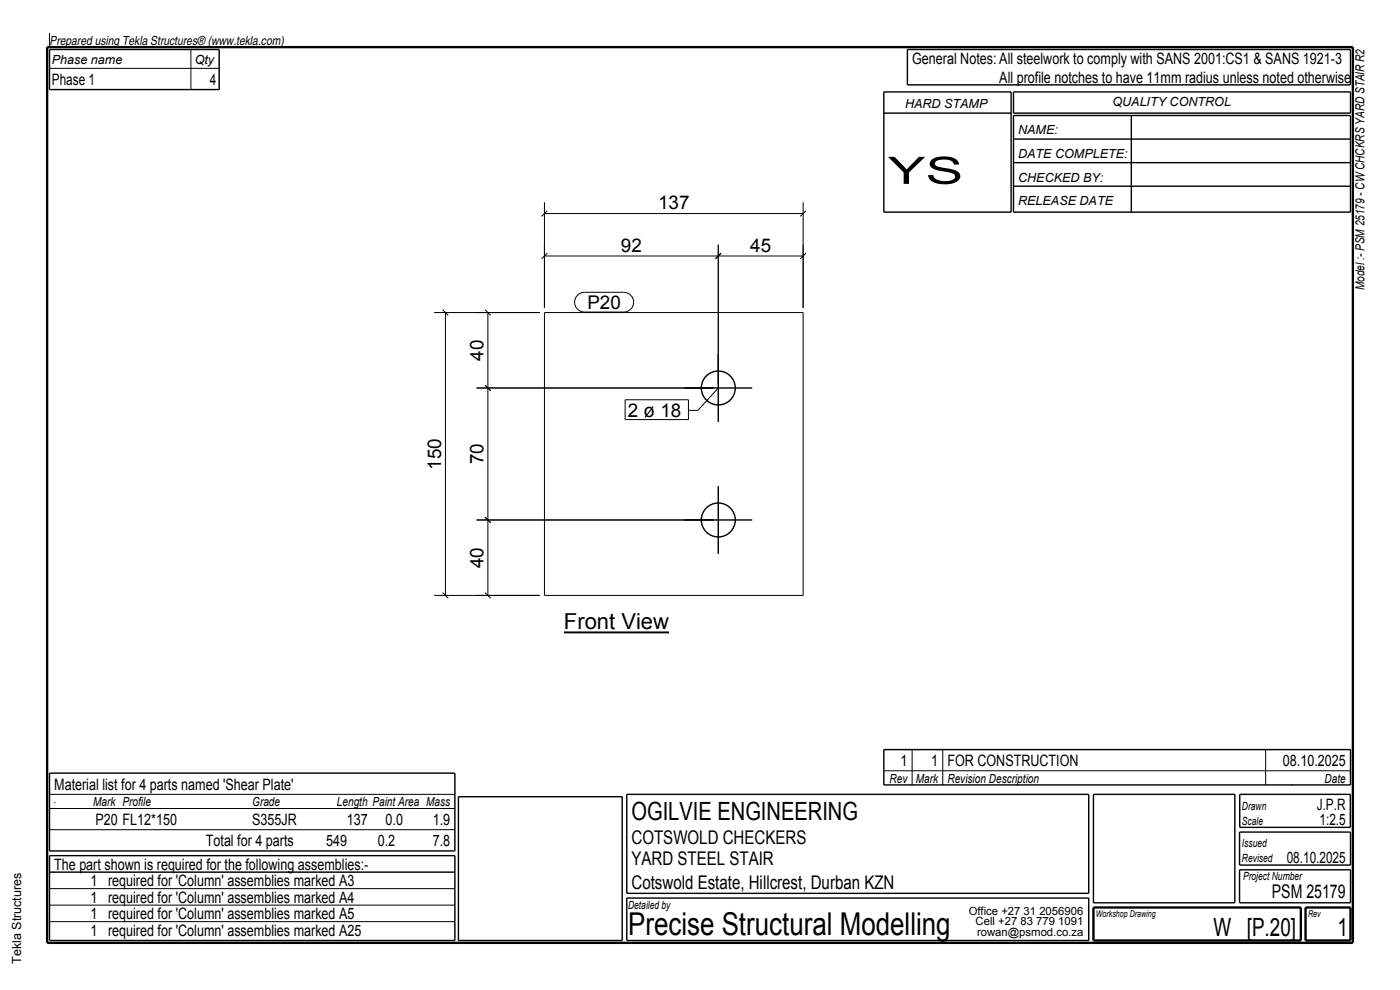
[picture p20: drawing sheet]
<svg xmlns="http://www.w3.org/2000/svg" width="297mm" height="210mm" viewBox="0 0 297 210" stroke-linecap="round" stroke-linejoin="round" font-family="sans-serif">
<defs><g id="words">
<text font-size="8" x="188.4" y="39">YS</text>
<text font-size="6.7" x="133.3" y="198.3">Precise Structural Modelling</text>
<g font-size="5.3">
<text x="134" y="174">OGILVIE ENGINEERING</text>
<text x="257.4" y="198.5">W [P.20]</text>
<text x="283.8" y="198.5">1</text>
</g>
<text font-size="4.7" x="119.6" y="133.4">Front View</text>
<g font-size="4">
<text x="139.6" y="44.4">137</text>
<text x="131.7" y="53.4">92</text>
<text x="159.2" y="53.4">45</text>
<text x="124.6" y="65.6">P20</text>
<text x="102.6" y="76.5" transform="rotate(-90 102.6 76.5)">40</text>
<text x="133.2" y="88.4">2 ø 18</text>
<text x="93.6" y="99.6" transform="rotate(-90 93.6 99.6)">150</text>
<text x="102.6" y="98.5" transform="rotate(-90 102.6 98.5)">70</text>
<text x="102.6" y="120.5" transform="rotate(-90 102.6 120.5)">40</text>
<text x="134" y="179">COTSWOLD CHECKERS</text>
<text x="134" y="183.5">YARD STEEL STAIR</text>
<text x="134" y="188.5">Cotswold Estate, Hillcrest, Durban KZN</text>
<text x="269.8" y="190.5">PSM 25179</text>
</g>
<g font-size="3.3">
<text x="193.5" y="13.5">General Notes: All steelwork to comply with SANS 2001:CS1 &amp; SANS 1921-3</text>
<text x="212" y="17.5">All profile notches to have 11mm radius unless noted otherwise</text>
<text x="11" y="18">Phase 1</text>
<text x="44.5" y="18">4</text>
<text x="11.5" y="167.5">Material list for 4 parts named 'Shear Plate'</text>
<text x="191" y="162.5">1</text>
<text x="197.5" y="162.5">1 FOR CONSTRUCTION</text>
<text x="272.2" y="162.5">08.10.2025</text>
<text x="279.4" y="171.8">J.P.R</text>
<text x="20.3" y="175">P20 FL12*150</text>
<text x="43.7" y="179.5">Total for 4 parts</text>
<text x="53.5" y="175">S355JR</text>
<text x="69.2" y="179.5">549</text>
<text x="73.6" y="175">137</text>
<text x="80.1" y="179.5">0.2</text>
<text x="81.8" y="175">0.0</text>
<text x="91.8" y="175">1.9</text>
<text x="91.8" y="179.5">7.8</text>
<text x="279.9" y="175">1:2.5</text>
<text x="11.5" y="184.5">The part shown is required for the following assemblies:-</text>
<text x="273" y="183">08.10.2025</text>
<text x="19.2" y="188">1 required for 'Column' assemblies marked A3</text>
<text x="19.2" y="191.5">1 required for 'Column' assemblies marked A4</text>
<text x="19.2" y="195">1 required for 'Column' assemblies marked A5</text>
<text x="19.2" y="198.5">1 required for 'Column' assemblies marked A25</text>
</g>
<g font-size="2.7">
<text x="10.5" y="9.5">Prepared using Tekla Structures® (www.tekla.com)</text>
<text x="11" y="13.5">Phase name</text>
<text x="41.3" y="13.5">Qty</text>
<text x="192" y="23">HARD STAMP</text>
<text x="236" y="22.5">QUALITY CONTROL</text>
<text x="216" y="28.5">NAME:</text>
<text x="216" y="33.5">DATE COMPLETE:</text>
<text x="216" y="38.5">CHECKED BY:</text>
<text x="216" y="43.5">RELEASE DATE</text>
<text x="289.5" y="61.5" transform="rotate(-90 289.5 61.5)">Model :- PSM 25179 - CW CHCKRS YARD STAIR R2</text>
<text x="188.7" y="166">Rev</text>
<text x="194.3" y="166">Mark</text>
<text x="201" y="166">Revision Description</text>
<text x="281" y="166">Date</text>
<text x="19.8" y="171">Mark Profile</text>
<text x="53.5" y="171">Grade</text>
<text x="71.5" y="171">Length Paint Area Mass</text>
<text x="4.5" y="204.5" transform="rotate(-90 4.5 204.5)">Tekla Structures</text>
</g>
<g font-size="2.4">
<text x="263.5" y="171.8">Drawn</text>
<text x="263.5" y="179.8">Issued</text>
<text x="263.5" y="175">Scale</text>
<text x="263.5" y="182.8">Revised</text>
<text x="263.7" y="186.8">Project Number</text>
<text x="133.3" y="192.8">Detailed by</text>
<text x="205.5" y="194">Office +27 31 2056906</text>
<text x="207" y="196.3">Cell +27 83 779 1091</text>
<text x="207.3" y="198.5">rowan@psmod.co.za</text>
</g>
<g font-size="2">
<text x="232.5" y="194.5">Workshop Drawing</text>
<text x="277.5" y="194.5">Rev</text>
</g>
</g></defs>
<path d="M10 10h277v190h-277z" fill="none" stroke="#000" stroke-width=".5"/>
<path d="M119.6 134.2h22.3" fill="none" stroke="#000" stroke-width=".4"/>
<path d="M119.6 129.9h22.3v3.5h-22.3z" fill-rule="evenodd" fill="#fefefb"/>
<g fill="none" stroke="#000" stroke-width=".21">
<path d="M10.5 7v3M10.5 14.5h36M40.5 10.5v8.5M115.5 42.9v22.4M115.5 45.3h54.9M115.5 54.3h54.9M116.1 44.7l-1.2 1.2M116.1 53.7l-1.2 1.2M152.4 51.9v29.4M153 53.7l-1.2 1.2M170.4 42.9v22.4M171 44.7l-1.2 1.2"/>
<path d="M171 53.7l-1.2 1.2M92.1 66.3h22.4M93.9 65.7l1.2 1.2M94.5 66.3v60M102.9 65.7l1.2 1.2M103.5 66.3v60M115.5 66.3h54.9v60h-54.9zM101.1 82.3h50.3M102.9 81.7l1.2 1.2M152.4 82.3l-4.3 4.8h-2.1M101.1 110.3h50.3M102.9 109.7l1.2 1.2"/>
<path d="M92.1 126.3h22.4M93.9 125.7l1.2 1.2M102.9 125.7l1.2 1.2M187.5 159h99M193.5 159v7.5M200 159v7.5M268.5 159v7.5M10.5 168.5h86M10.5 176h86M10.5 171.5h86M11.5 170.3h.1M187.5 163.5h99"/>
<path d="M274 166.5h.1M10.5 185h86M10.5 188.5h86M10.5 192h86M10.5 195.5h86"/>
</g>
<g fill="none" stroke="#000" stroke-width=".3">
<path d="M10.5 10.5h36v8.5h-36zM187.5 19.5h27v25.5h-27zM192.5 10.5h94v7.5h-94zM215 19.5h71.5v4.5h-71.5zM187.5 24h27M215 24.5h71.5v20.5h-71.5zM215 29.5h71.5M215 34.5h71.5M215 39.5h71.5M240 24.5v20.5M152.4 75.1v14.4M145.2 82.3h14.4"/>
<path d="M145.2 110.3h14.4M152.4 103.1v14.4M187.5 159h99v7.5h-99zM10.5 164h86v16.5h-86zM97.3 169h34.7v30.5h-34.7zM133 168.5h98v21h-98zM232 168.5h30v23h-30zM263 176.5h23.5v7h-23.5zM263 168.5h23.5v7h-23.5zM10.5 181.5h86v18h-86zM133 190.5h98v9h-98zM263 184.5h23.5v7h-23.5z"/>
<circle cx="152.4" cy="82.3" r="3.6"/>
<circle cx="152.4" cy="110.3" r="3.6"/>
</g>
<path d="M232 192.5h44v7h-44zM277 192.5h9.5v7h-9.5z" fill="none" stroke="#000" stroke-width=".5"/>
<g fill="#fefefb">
<path d="M139 40.8h7.9v4.2h-7.9z" fill-rule="evenodd"/>
<path d="M99 93.5h4.2v5.6h-4.2z" fill-rule="evenodd"/>
<path d="M133.2 85.4h11.3v3h-11.3z" fill-rule="evenodd"/>
<path d="M133.2 85.4h11.3v3h-11.3z" fill-rule="evenodd"/>
</g>
<path d="M145.4 85.4v3" fill="none" stroke="#fefefb" stroke-width=".21"/>
<path d="M132.6 84.8h13.4v4.2h-13.4z" fill="none" stroke="#000" stroke-width=".21"/>
<g fill="#fefefb">
<path d="M124.6 62.6h7.1v3h-7.1z" fill-rule="evenodd"/>
<path d="M124.6 62.6h7.1v3h-7.1z" fill-rule="evenodd"/>
</g>
<path d="M122.5 62.6l.9-.5 .6-.1h8.3a2.1 2.1 0 0 1 2.1 2.1 2.1 2.1 0 0 1-2.1 2.1h-8.3a2.1 2.1 0 0 1-1.9-1.3 2.1 2.1 0 0 1 .4-2.3z" fill="none" stroke="#000" stroke-width=".21"/>
<g fill="#fefefb">
<path d="M99 71.5h4.2v5.6h-4.2z" fill-rule="evenodd"/>
<path d="M99 115.5h4.2v5.6h-4.2z" fill-rule="evenodd"/>
<path d="M90 92.4h4.2v7.8h-4.2z" fill-rule="evenodd"/>
<path d="M158.6 49.8h5.6v4.2h-5.6z" fill-rule="evenodd"/>
<path d="M131.1 49.8h5.7v4.2h-5.7z" fill-rule="evenodd"/>
</g>
<use href="#words"/>
</svg>
